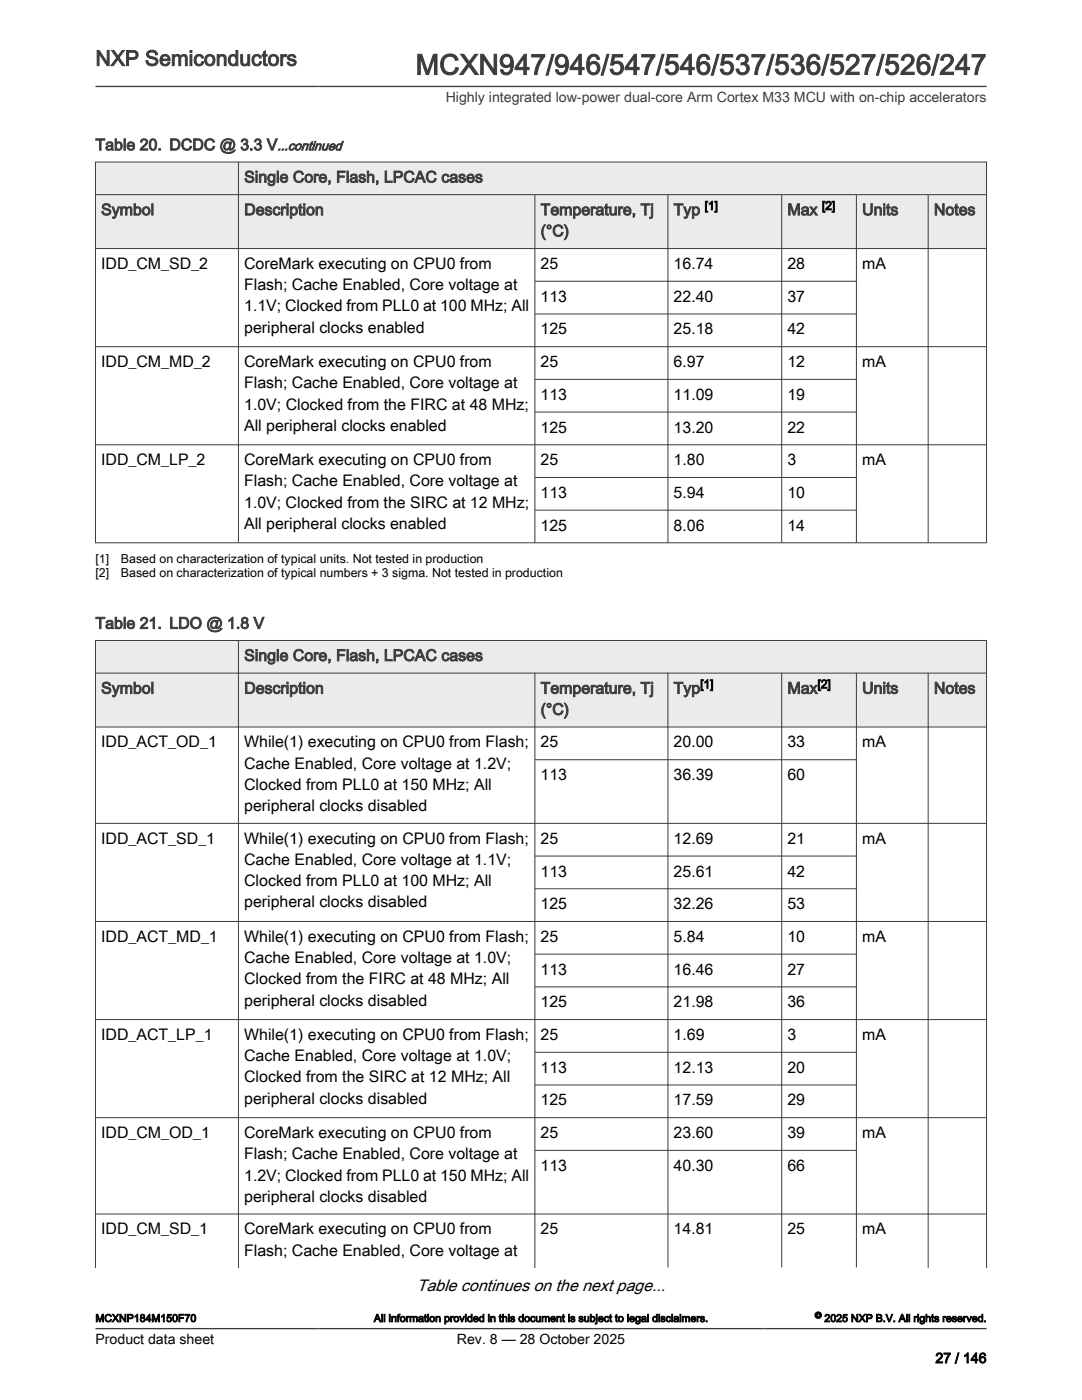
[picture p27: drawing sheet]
<svg xmlns="http://www.w3.org/2000/svg" width="216mm" height="279mm" viewBox="0 0 216 279" stroke-linecap="round" stroke-linejoin="round" font-family="sans-serif">
<defs><g id="words">
<text font-size="5.6" fill="#3c3c3c" x="82.9" y="14.9">MCXN947/946/547/546/537/536/527/526/247</text>
<text font-size="4.2" fill="#3c3c3c" x="19" y="13.1">NXP Semiconductors</text>
<text font-size="3.3" x="83.2" y="257.7">Table continues on the next page...</text>
<g font-size="3.2" fill="#3c3c3c">
<text x="19" y="30">Table 20. DCDC @ 3.3 V</text>
<text x="48.7" y="36.4">Single Core, Flash, LPCAC cases</text>
<text x="20.2" y="42.9">Symbol</text>
<text x="48.7" y="42.9">Description</text>
<text x="107.9" y="42.9">Temperature, Tj</text>
<text x="107.9" y="47.2">(°C)</text>
<text x="134.4" y="42.9">Typ</text>
<text x="157.1" y="42.9">Max</text>
<text x="172" y="42.9">Units</text>
<text x="186.4" y="42.9">Notes</text>
<text x="19" y="125.5">Table 21. LDO @ 1.8 V</text>
<text x="48.7" y="131.9">Single Core, Flash, LPCAC cases</text>
<text x="20.2" y="138.4">Symbol</text>
<text x="48.7" y="138.4">Description</text>
<text x="107.9" y="138.4">Temperature, Tj</text>
<text x="107.9" y="142.7">(°C)</text>
<text x="134.4" y="138.4">Typ</text>
<text x="157.1" y="138.4">Max</text>
<text x="172" y="138.4">Units</text>
<text x="186.4" y="138.4">Notes</text>
</g>
<g font-size="3.2">
<text x="20.2" y="53.7">IDD_CM_SD_2</text>
<text x="48.7" y="53.7">CoreMark executing on CPU0 from</text>
<text x="107.9" y="53.7">25</text>
<text x="134.4" y="53.7">16.74</text>
<text x="157.1" y="53.7">28</text>
<text x="172" y="53.7">mA</text>
<text x="48.7" y="57.9">Flash; Cache Enabled, Core voltage at</text>
<text x="48.7" y="62.2">1.1V; Clocked from PLL0 at 100 MHz; All</text>
<text x="107.9" y="60.2">113</text>
<text x="134.4" y="60.2">22.40</text>
<text x="157.1" y="60.2">37</text>
<text x="48.7" y="66.4">peripheral clocks enabled</text>
<text x="107.9" y="66.7">125</text>
<text x="134.4" y="66.7">25.18</text>
<text x="157.1" y="66.7">42</text>
<text x="20.2" y="73.3">IDD_CM_MD_2</text>
<text x="48.7" y="73.3">CoreMark executing on CPU0 from</text>
<text x="48.7" y="77.5">Flash; Cache Enabled, Core voltage at</text>
<text x="107.9" y="73.3">25</text>
<text x="134.4" y="73.3">6.97</text>
<text x="157.1" y="73.3">12</text>
<text x="172" y="73.3">mA</text>
<text x="48.7" y="81.7">1.0V; Clocked from the FIRC at 48 MHz;</text>
<text x="107.9" y="79.8">113</text>
<text x="134.4" y="79.8">11.09</text>
<text x="157.1" y="79.8">19</text>
<text x="48.7" y="86">All peripheral clocks enabled</text>
<text x="107.9" y="86.3">125</text>
<text x="134.4" y="86.3">13.20</text>
<text x="157.1" y="86.3">22</text>
<text x="20.2" y="92.9">IDD_CM_LP_2</text>
<text x="48.7" y="92.9">CoreMark executing on CPU0 from</text>
<text x="107.9" y="92.9">25</text>
<text x="134.4" y="92.9">1.80</text>
<text x="157.1" y="92.9">3</text>
<text x="172" y="92.9">mA</text>
<text x="48.7" y="97.1">Flash; Cache Enabled, Core voltage at</text>
<text x="48.7" y="101.3">1.0V; Clocked from the SIRC at 12 MHz;</text>
<text x="107.9" y="99.4">113</text>
<text x="134.4" y="99.4">5.94</text>
<text x="157.1" y="99.4">10</text>
<text x="48.7" y="105.6">All peripheral clocks enabled</text>
<text x="107.9" y="105.9">125</text>
<text x="134.4" y="105.9">8.06</text>
<text x="157.1" y="105.9">14</text>
<text x="20.2" y="149.2">IDD_ACT_OD_1</text>
<text x="48.7" y="149.2">While(1) executing on CPU0 from Flash;</text>
<text x="107.9" y="149.2">25</text>
<text x="134.4" y="149.2">20.00</text>
<text x="157.1" y="149.2">33</text>
<text x="172" y="149.2">mA</text>
<text x="48.7" y="153.4">Cache Enabled, Core voltage at 1.2V;</text>
<text x="107.9" y="155.7">113</text>
<text x="134.4" y="155.7">36.39</text>
<text x="157.1" y="155.7">60</text>
<text x="48.7" y="157.6">Clocked from PLL0 at 150 MHz; All</text>
<text x="48.7" y="161.9">peripheral clocks disabled</text>
<text x="20.2" y="168.4">IDD_ACT_SD_1</text>
<text x="48.7" y="168.4">While(1) executing on CPU0 from Flash;</text>
<text x="48.7" y="172.6">Cache Enabled, Core voltage at 1.1V;</text>
<text x="107.9" y="168.4">25</text>
<text x="134.4" y="168.4">12.69</text>
<text x="157.1" y="168.4">21</text>
<text x="172" y="168.4">mA</text>
<text x="48.7" y="176.9">Clocked from PLL0 at 100 MHz; All</text>
<text x="107.9" y="174.9">113</text>
<text x="134.4" y="174.9">25.61</text>
<text x="157.1" y="174.9">42</text>
<text x="48.7" y="181.1">peripheral clocks disabled</text>
<text x="107.9" y="181.5">125</text>
<text x="134.4" y="181.5">32.26</text>
<text x="157.1" y="181.5">53</text>
<text x="20.2" y="188">IDD_ACT_MD_1</text>
<text x="48.7" y="188">While(1) executing on CPU0 from Flash;</text>
<text x="107.9" y="188">25</text>
<text x="134.4" y="188">5.84</text>
<text x="157.1" y="188">10</text>
<text x="172" y="188">mA</text>
<text x="48.7" y="192.2">Cache Enabled, Core voltage at 1.0V;</text>
<text x="48.7" y="196.5">Clocked from the FIRC at 48 MHz; All</text>
<text x="107.9" y="194.5">113</text>
<text x="134.4" y="194.5">16.46</text>
<text x="157.1" y="194.5">27</text>
<text x="48.7" y="200.7">peripheral clocks disabled</text>
<text x="107.9" y="201">125</text>
<text x="134.4" y="201">21.98</text>
<text x="157.1" y="201">36</text>
<text x="20.2" y="207.6">IDD_ACT_LP_1</text>
<text x="48.7" y="207.6">While(1) executing on CPU0 from Flash;</text>
<text x="107.9" y="207.6">25</text>
<text x="134.4" y="207.6">1.69</text>
<text x="157.1" y="207.6">3</text>
<text x="172" y="207.6">mA</text>
<text x="48.7" y="211.8">Cache Enabled, Core voltage at 1.0V;</text>
<text x="107.9" y="214.1">113</text>
<text x="134.4" y="214.1">12.13</text>
<text x="157.1" y="214.1">20</text>
<text x="48.7" y="216">Clocked from the SIRC at 12 MHz; All</text>
<text x="48.7" y="220.3">peripheral clocks disabled</text>
<text x="107.9" y="220.6">125</text>
<text x="134.4" y="220.6">17.59</text>
<text x="157.1" y="220.6">29</text>
<text x="20.2" y="227.1">IDD_CM_OD_1</text>
<text x="48.7" y="227.1">CoreMark executing on CPU0 from</text>
<text x="107.9" y="227.1">25</text>
<text x="134.4" y="227.1">23.60</text>
<text x="157.1" y="227.1">39</text>
<text x="172" y="227.1">mA</text>
<text x="48.7" y="231.4">Flash; Cache Enabled, Core voltage at</text>
<text x="107.9" y="233.7">113</text>
<text x="134.4" y="233.7">40.30</text>
<text x="157.1" y="233.7">66</text>
<text x="48.7" y="235.6">1.2V; Clocked from PLL0 at 150 MHz; All</text>
<text x="48.7" y="239.8">peripheral clocks disabled</text>
<text x="20.2" y="246.4">IDD_CM_SD_1</text>
<text x="48.7" y="246.4">CoreMark executing on CPU0 from</text>
<text x="48.7" y="250.6">Flash; Cache Enabled, Core voltage at</text>
<text x="107.9" y="246.4">25</text>
<text x="134.4" y="246.4">14.81</text>
<text x="157.1" y="246.4">25</text>
<text x="172" y="246.4">mA</text>
</g>
<text font-size="2.8" fill="#3c3c3c" x="88.9" y="20.4">Highly integrated low-power dual-core Arm Cortex M33 MCU with on-chip accelerators</text>
<g font-size="2.8">
<text x="19" y="268.1">Product data sheet</text>
<text x="91.2" y="268.1">Rev. 8 — 28 October 2025</text>
<text x="186.6" y="272">27 / 146</text>
</g>
<text font-size="2.6" fill="#3c3c3c" x="55.4" y="30">...continued</text>
<g font-size="2.5">
<text x="19" y="112.3">[1]</text>
<text x="24.1" y="112.3">Based on characterization of typical units. Not tested in production</text>
<text x="19" y="115.2">[2]</text>
<text x="24.1" y="115.2">Based on characterization of typical numbers + 3 sigma. Not tested in production</text>
</g>
<g font-size="2.4">
<text x="140.6" y="41.9">[1]</text>
<text x="164" y="41.9">[2]</text>
<text x="139.7" y="137.4">[1]</text>
<text x="163.1" y="137.4">[2]</text>
</g>
<g font-size="2.1">
<text x="19" y="263.8">MCXNP184M150F70</text>
<text x="74.6" y="263.8">All information provided in this document is subject to legal disclaimers.</text>
<text x="164.5" y="263.8">2025 NXP B.V. All rights reserved.</text>
</g>
<text font-size="1.8" x="162.6" y="263.1">©</text>
</g></defs>
<g fill="#ebebeb">
<path d="M19 32.3h177.8v6.5h-177.8z" fill-rule="evenodd"/>
<path d="M19 38.8h177.8v10.8h-177.8z" fill-rule="evenodd"/>
</g>
<g fill="none" stroke="#3c3c3c" stroke-width=".2">
<path d="M19 32.3h177.9M19 38.8h177.9M19 32.3v76.1M47.6 32.3v76.1M106.7 38.8v69.6M133.3 38.8v69.6M156 38.8v69.6M170.9 38.8v69.6M185.2 38.8v69.6M196.9 32.3v76.1M19 49.6h177.9M106.7 56.1h64.3"/>
<path d="M19 69.2h177.9M106.7 62.7h64.3M106.7 75.7h64.3M19 88.8h177.9M106.7 82.2h64.3M106.7 95.3h64.3M19 108.3h177.9M106.7 101.8h64.3"/>
</g>
<g fill="#ebebeb">
<path d="M19 127.8h177.8v6.5h-177.8z" fill-rule="evenodd"/>
<path d="M19 134.3h177.8v10.8h-177.8z" fill-rule="evenodd"/>
</g>
<g fill="none" stroke="#3c3c3c" stroke-width=".2">
<path d="M19 127.8h177.9M19 134.3h177.9M19 127.8v125.2M47.6 127.8v125.2M106.7 134.2v118.8M133.3 134.2v118.8M156 134.2v118.8M170.9 134.2v118.8M185.2 134.2v118.8M196.9 127.8v125.2M19 145.1h177.9M106.7 151.6h64.3"/>
<path d="M19 164.3h177.9M106.7 170.8h64.3M106.7 177.4h64.3M19 183.9h177.9M106.7 190.4h64.3M106.7 197h64.3M19 203.5h177.9M106.7 210h64.3M106.7 216.5h64.3M19 223.1h177.9M106.7 229.6h64.3M19 242.3h177.9"/>
</g>
<path d="M19 17.3h177.8M19 265.2h177.8" fill="none" stroke="#3c3c3c" stroke-width=".26"/>
<path d="M18.7 269.3h14v4h-14z" fill="#fff"/>
<use href="#words"/>
</svg>
